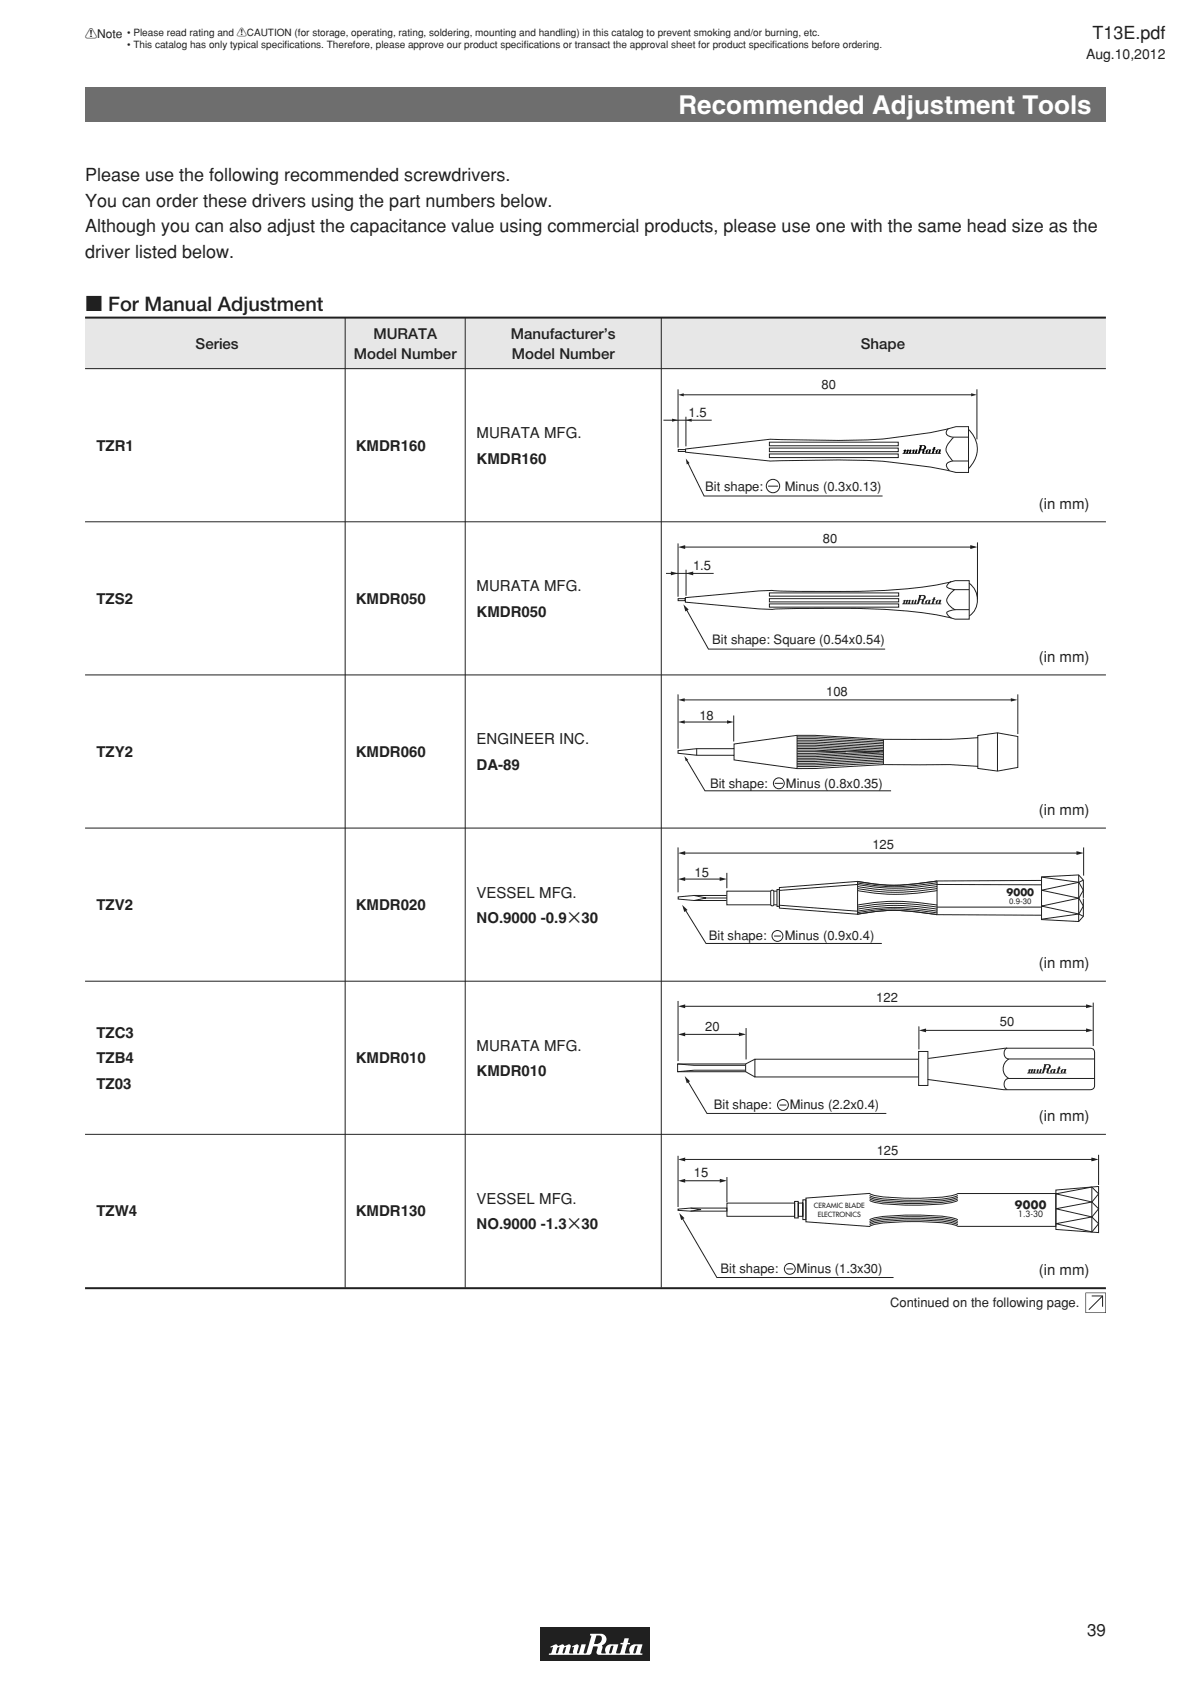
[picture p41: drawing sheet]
<svg xmlns="http://www.w3.org/2000/svg" width="210mm" height="297mm" viewBox="0 0 210 297" stroke-linecap="round" stroke-linejoin="round" font-family="sans-serif">
<defs><g id="words">
<text font-size="4.6" fill="#fff" x="119.6" y="20.1">Recommended Adjustment Tools</text>
<text font-size="3.5" fill="#231f20" x="15" y="54.9">c For Manual Adjustment</text>
<g font-size="3.2" fill="#231f20">
<text x="192.6" y="6.8">T13E.pdf</text>
<text x="15" y="32">Please use the following recommended screwdrivers.</text>
<text x="15" y="36.5">You can order these drivers using the part numbers below.</text>
<text x="15" y="41">Although you can also adjust the capacitance value using commercial products, please use one with the same head size as the</text>
<text x="15" y="45.5">driver listed below.</text>
</g>
<text font-size="3" fill="#231f20" x="191.7" y="288.6">39</text>
<g font-size="2.6" fill="#231f20">
<text x="65.8" y="59.7">MURATA</text>
<text x="90.1" y="59.7">Manufacturer’s</text>
<text x="34.5" y="61.5">Series</text>
<text x="62.4" y="63.2">Model Number</text>
<text x="90.3" y="63.2">Model Number</text>
<text x="151.8" y="61.5">Shape</text>
<text x="84" y="77.3">MURATA MFG.</text>
<text x="17" y="79.5">TZR1</text>
<text x="62.7" y="79.5">KMDR160</text>
<text x="84" y="81.8">KMDR160</text>
<text x="183.2" y="89.7">(in mm)</text>
<text x="17" y="106.5">TZS2</text>
<text x="62.7" y="106.5">KMDR050</text>
<text x="84" y="104.3">MURATA MFG.</text>
<text x="84" y="108.8">KMDR050</text>
<text x="183.2" y="116.8">(in mm)</text>
<text x="84" y="131.3">ENGINEER INC.</text>
<text x="17" y="133.5">TZY2</text>
<text x="62.7" y="133.5">KMDR060</text>
<text x="84" y="135.8">DA-89</text>
<text x="183.2" y="143.8">(in mm)</text>
<text x="17" y="160.5">TZV2</text>
<text x="62.7" y="160.5">KMDR020</text>
<text x="84" y="158.3">VESSEL MFG.</text>
<text x="84" y="162.8">NO.9000 -0.9g30</text>
<text x="183.2" y="170.8">(in mm)</text>
<text x="17" y="183">TZC3</text>
<text x="84" y="185.3">MURATA MFG.</text>
<text x="17" y="187.5">TZB4</text>
<text x="62.7" y="187.5">KMDR010</text>
<text x="84" y="189.8">KMDR010</text>
<text x="17" y="192">TZ03</text>
<text x="183.2" y="197.8">(in mm)</text>
<text x="17" y="214.5">TZW4</text>
<text x="62.7" y="214.5">KMDR130</text>
<text x="84" y="212.3">VESSEL MFG.</text>
<text x="84" y="216.8">NO.9000 -1.3g30</text>
<text x="183.2" y="224.8">(in mm)</text>
</g>
<text font-size="2.5" fill="#231f20" x="191.5" y="10.3">Aug.10,2012</text>
<g font-size="2.3" fill="#231f20">
<text x="144.9" y="68.6">80</text>
<text x="121.4" y="73.5">1.5</text>
<text x="124.4" y="86.6">Bit shape:</text>
<text x="138.4" y="86.6">Minus (0.3x0.13)</text>
<text x="145.1" y="95.8">80</text>
<text x="122.2" y="100.5">1.5</text>
<text x="125.6" y="113.6">Bit shape: Square (0.54x0.54)</text>
<text x="145.7" y="122.7">108</text>
<text x="123.3" y="127">18</text>
<text x="125.2" y="138.9">Bit shape:</text>
<text x="138.6" y="138.9">Minus (0.8x0.35)</text>
<text x="153.8" y="149.8">125</text>
<text x="122.5" y="154.6">15</text>
<text x="125" y="165.7">Bit shape:</text>
<text x="138.4" y="165.7">Minus (0.9x0.4)</text>
<text x="154.5" y="176.8">122</text>
<text x="124.3" y="181.8">20</text>
<text x="176.3" y="181">50</text>
<text x="125.9" y="195.6">Bit shape:</text>
<text x="139.2" y="195.6">Minus (2.2x0.4)</text>
<text x="154.6" y="203.8">125</text>
<text x="122.4" y="207.7">15</text>
<text x="127.1" y="224.5">Bit shape:</text>
<text x="140.4" y="224.5">Minus (1.3x30)</text>
<text x="156.9" y="230.5">Continued on the following page.</text>
</g>
<text font-size="2.1" fill="#231f20" x="15" y="6.7">!Note</text>
<text font-size="2" fill="#231f20" x="178.9" y="213.2">9000</text>
<g font-size="1.8" fill="#231f20">
<text x="22.4" y="6.4">• Please read rating and !CAUTION (for storage, operating, rating, soldering, mounting and handling) in this catalog to prevent smoking and/or burning, etc.</text>
<text x="22.4" y="8.5">• This catalog has only typical specifcations. Therefore, please approve our product specif</text>
<text x="50.2" y="8.5">i</text>
<text x="92.3" y="8.5">i cations or transact the approval sheet for product specif</text>
<text x="136.2" y="8.5">i cations before ordering.</text>
<text x="177.5" y="158">9000</text>
</g>
<text font-size="1.5" fill="#231f20" x="179.5" y="214.7">1.3-30</text>
<text font-size="1.4" fill="#231f20" x="177.9" y="159.4">0.9-30</text>
<g font-size="1.2" fill="#231f20">
<text x="143.5" y="213.1">CERAMIC BLADE</text>
<text x="144.2" y="214.6">ELECTRONICS</text>
</g>
</g></defs>
<path d="M15 15.5h180v6h-180z" fill="#6d6e70"/>
<path d="M15 56h180v9h-180z" fill="#e6e7e8"/>
<path d="M15 56h180M15 227.2h180" fill="none" stroke="#231f20" stroke-width=".35"/>
<path d="M60.9 56v171.1M82 56v171.1M116.6 56v171.1M15 65h180M15 92h180M15 119h180M15 146h180M15 173.1h180M15 200.1h180" fill="none" stroke="#231f20" stroke-width=".18"/>
<path d="M191.5 228.1h3.4v3.4h-3.4zM191.4 228v3.6h3.6v-3.6z" fill="#231f20"/>
<path d="M119.6 79.3h1.3v.3h-1.3zM120.4 69.6h51M120.9 79.2l14.9-1.7 4.9 .1a116.2 116.2 0 0 0 17.3-.5l1.2-.1a54.7 54.7 0 0 0 9.4-1.8h2.2v8.1h-2.2a95.9 95.9 0 0 0-22.2-2.2l-10.6 .2-14.9-1.5zM135.7 78h22.7v.6h-22.7zM135.7 79h22.7v.7h-22.7zM167.2 75.6a.78 .78 0 0 0 0 1.3l.8 .2h2.8M168.1 77.2l-.1 .1a4.1 4.1 0 0 0-1.2 1.9 5.1 5.1 0 0 0 1.2 2.1M170.8 75.8a4.7 4.7 0 0 1 0 6.8M135.7 80.1h22.7v.6h-22.7zM170.8 81.3h-2.8l-.7 .2-.4 .3a1.1 1.1 0 0 0 .5 1.2M192.5 228.6h1.9v1.9M194.4 228.6l-2.4 2.4" fill="none" stroke="#231f20" stroke-width=".18"/>
<g fill="#231f20">
<path d="M171.2 69.4l1.1 .2-1.1 .3z"/>
<path d="M119.6 69.6l1-.2v.5z"/>
</g>
<path d="M117 74.1h8.5M119.6 68.7v10.2M120.9 73.5v5.2M172.3 68.7v8.8" fill="none" stroke="#231f20" stroke-width=".18"/>
<g fill="#231f20">
<path d="M118.5 73.8l1 .3-1 .3z"/>
<path d="M120.9 74.1l1.1-.3v.6z"/>
</g>
<path d="M121.2 81.4l2.9 6.1h31.5" fill="none" stroke="#231f20" stroke-width=".18"/>
<path d="M120.9 80.9l.7 .8-.5 .2z" fill="#231f20"/>
<path d="M165.4 79.4h.2l-.3 .5zM163.7 79.4h.1l-.2 .5zM162.6 78.6l.3 .1a.39 .39 0 0 1 0 .4 .39 .39 0 0 1-.5 .1zM160.2 79.5h.2l-.2 .4zM159.7 79.5h.2l-.2 .4zM159.2 79.4l.2 .1-.3 .5h2.9l.2-.1 .2-.5h.3l-.1 .5 .2 .1h3.1l-.1-.1 .1-.6h-.5a.56 .56 0 0 0-.4 .6h-.4l.2-.6 .2-.1-.1-.1v-.3h-.3l-.1 .4h-.2l.2 .1-.3 .6h-.2l.2-.6h-.6a.56 .56 0 0 0-.4 .6h-.3l.1-.5a.46 .46 0 0 0 .3-.5 .46 .46 0 0 0-.4-.4h-.8l.1 .2-.4 1.2h-.2l.2-.6h-.3l-.3 .6 .1-.5-.1-.1-.4 .1 .1 .1v.4h-.3l.1-.5-.1-.1-.3 .1-.2-.1-.3 .1-.2-.1z" fill="#000"/>
<g fill="none" stroke="#231f20" stroke-width=".18">
<path d="M135.4 85.7h1.8"/>
<circle cx="136.3" cy="85.7" r="1.18"/>
</g>
<path d="M159.2 106l.3-.2 .2 .1 .3-.1 .1 .1 .4-.1-.1 .6 .4 .1-.1-.6 .4-.1v.6l.3-.6h.2l-.1 .5 .1 .2 .4-1.5 .9-.1a.49 .49 0 0 1 .3 .5 .49 .49 0 0 1-.3 .4l-.1 .6h.4a.59 .59 0 0 1 .2-.6 .59 .59 0 0 1 .7 0l-.2 .6 .2 .1 .2-.1 .1-.5-.1-.2h.2l.1-.4h.3l-.1 .4h.2l-.2 .1-.2 .6 .4 .1v-.4l.3-.3h.6l-.1 .6 .2 .1-3.4 .1-.1-.2 .1-.5-.3-.1-.4 .8h-2.8l.2-.6z" fill="#231f20"/>
<g fill="#fff">
<path d="M159.6 106h.2l-.2 .4z"/>
<path d="M160.1 106h.1l-.1 .4h-.1z"/>
<path d="M162.4 105.1h.1a.27 .27 0 0 1 .4 .1 .27 .27 0 0 1-.1 .3l-.2 .2h-.3z"/>
<path d="M163.5 105.9h.3l-.2 .5h-.1z"/>
<path d="M165.4 105.9h.2l-.1 .5h-.2z"/>
</g>
<path d="M119.6 95.8v9.4M120.6 96.5h50.7M172.4 95.7v10M119.6 105.6h1.2v.3h-1.2zM120.8 105.4l13.1-1.2 2.2-.1a204.6 204.6 0 0 0 25-.4l4.7-.6 2.6-.7h2.5v6.8h-2.5a70.6 70.6 0 0 0-16.3-1.9h-10.8l-5.2 .2-2.2-.1-13.1-1.2zM135.7 104.6h22.8v.5h-22.8zM135.7 105.6h22.8v.6h-22.8zM135.7 106.5h22.8v.6h-22.8zM167.8 102.5a1.38 1.38 0 0 0-.9 1l.4 .3 .8 .1 2.8 .1M168.3 104l-.3 .3a2.87 2.87 0 0 0-1.1 1.6 2.41 2.41 0 0 0 1.6 1.6M170.9 107.5l-2.8 .1-.8 .2-.4 .3a1.38 1.38 0 0 0 .9 .9M170.9 102.8a3.6 3.6 0 0 1 0 5.8" fill="none" stroke="#231f20" stroke-width=".18"/>
<g fill="#231f20">
<path d="M119.6 96.5l1.2-.3v.6z"/>
<path d="M171.1 96.1l1.3 .4-1.3 .3z"/>
<path d="M171.2 96.2l.9 .3-.9 .2z"/>
</g>
<path d="M117.4 101.1h8.4M121 100.5v4.6" fill="none" stroke="#231f20" stroke-width=".18"/>
<g fill="#231f20">
<path d="M118.3 100.8l1.3 .3-1.3 .4z"/>
<path d="M121 101.1l1.2-.3v.7z"/>
</g>
<path d="M121 107.5l3.9 7h31.2" fill="none" stroke="#231f20" stroke-width=".18"/>
<path d="M120.5 106.6l.9 .9-.6 .3z" fill="#231f20"/>
<g fill="none" stroke="#231f20" stroke-width=".18">
<path d="M119.6 132.4l3.2-.4h6.6v-.8l11.1-1.5h3.2l12.1 .7a171.6 171.6 0 0 0 16.6-.3v-.4l3.5-.5 3.6 .7v5.4l-3.6 .7-3.5-.5v-.3l-5-.4 .1 .1-11.7-.1-12.1 .7-3.2 .1-11.1-1.6v-.8h-6.6l-3.2-.4zM119.6 122.5v9.5M120.2 127.3h8.6M120.4 123.4h58.3M121.1 134l3.2 5.5h32.8M122.8 132v1.2M129.4 126.2v4.6M129.4 132v1.2M140.5 129.7v5.9M140.5 132.3h3.2l5.4 .3M140.5 130h3.2l12.1 .6M140.5 130.3h3.2l12.1 .6"/>
<path d="M140.5 130.6h3.2l12.1 .6M140.5 130.9h3.2l12.1 .6M140.5 131.1h3.2l12.1 .7M140.5 131.4h3.2l12.1 .7M140.5 131.7h3.2l12.1 .7M140.5 132h3.2l11.4 .6-11.4 .6h-3.2M140.6 132.6h15.1M149.1 132.6l-5.4 .3h-3.2M155.8 134.5l-12.1 .7h-3.2M155.8 134.2l-12.1 .7h-3.2M155.8 134l-12.1 .6h-3.2M155.8 133.7l-12.1 .6h-3.2"/>
<path d="M155.8 133.4l-12.1 .6h-3.2M155.8 133.1l-12.1 .6h-3.2M155.8 132.8l-12.1 .6h-3.2M155.8 130.4v4.4M172.4 130.1v5.1M175.9 129.2v6.8M179.5 122.5v7"/>
</g>
<g fill="#231f20">
<path d="M120.7 133.3l.6 .7-.4 .3z"/>
<path d="M119.6 127.3l1.1-.3v.6z"/>
<path d="M119.6 123.4l1.1-.3v.6z"/>
<path d="M128.2 127l1.2 .3-1.2 .3z"/>
<path d="M178.2 123.1l1.2 .3-1.2 .3z"/>
</g>
<g fill="none" stroke="#231f20" stroke-width=".18">
<path d="M136.6 138.2h1.5M128.1 157.9h-5.7l-2.8 .3v.4l2.8 .2h5.7M137 157.2h-8.8v2.4h8.8"/>
<circle cx="137.3" cy="138.1" r=".96"/>
</g>
<path d="M136 157a.28 .28 0 0 1 .4 .3v2.2a.28 .28 0 0 1-.2 .3 .28 .28 0 0 1-.3-.3v-2.2z" fill="#fff"/>
<g fill="none" stroke="#231f20" stroke-width=".18">
<path d="M120.6 155h6.5M122.3 157.9l2.2 .5-2.1 .4M124.5 158.4h3.7M128.2 153.9v2.7M136 157a.28 .28 0 0 1 .4 .3v2.2a.28 .28 0 0 1-.2 .3 .28 .28 0 0 1-.3-.3v-2.2zM137 156.9h.4v2.9h-.4zM137.5 159.7l13.7 1a37.1 37.1 0 0 1 14 0M151.2 156.3a37.1 37.1 0 0 0 14 0M151.2 156.7a37.1 37.1 0 0 0 14 0M151.2 160a37.1 37.1 0 0 1 14 0h18.4M151.2 157.1a37.1 37.1 0 0 0 14 0M151.2 159.6a37.1 37.1 0 0 1 14 0"/>
<path d="M165.2 155.7a36.6 36.6 0 0 1-14 0M183.6 155.3l-18.4 .1a35.4 35.4 0 0 1-14 0l-13.8 1.1v3.7l13.8 1a33.3 33.3 0 0 1 13.4 0l.6 .1 18.4 .1M183.6 157l6.6-1.4 .8 1.4-.8 1.4zM183.6 159.8l6.6-1.4 .8 1.4-.8 1.4zM183.6 156.1l-18.4-.1a38 38 0 0 1-14 0l-13.7 1M183.6 154.7l6.6 .9 .8-.4M190.2 154.3v8.2M191 158.4v-3.2l-.8-.9-6.6 .4v7.5l6.6 .3 .8-.9v-3.1M151.2 161.2h.2a33.4 33.4 0 0 1 13.2 0l.6 .1M151.2 161a35.6 35.6 0 0 1 14 0M151.2 160.3a37.1 37.1 0 0 1 14 0M165.2 161.3v-5.9a35.4 35.4 0 0 1-14 0v5.9"/>
<path d="M191 161.6l-.8-.4-6.6 .9"/>
</g>
<g fill="#231f20">
<path d="M119.6 155l1.2-.3v.7z"/>
<path d="M126.9 154.7l1.3 .3-1.3 .4z"/>
</g>
<path d="M120.6 150.5h69.4" fill="none" stroke="#231f20" stroke-width=".18"/>
<g fill="#231f20">
<path d="M189.8 150.1l1.3 .3-1.3 .4z"/>
<path d="M119.6 150.5l1.2-.4v.7z"/>
</g>
<path d="M119.6 149.5v7.9M191.1 149.5v4.9M120.8 160.5l3.7 5.9h31" fill="none" stroke="#231f20" stroke-width=".18"/>
<path d="M120.3 159.6l.9 .9-.5 .3z" fill="#231f20"/>
<g fill="none" stroke="#231f20" stroke-width=".18">
<path d="M136.5 165.1h1.2"/>
<circle cx="137.1" cy="165.1" r=".96"/>
</g>
<path d="M181.2 188.7l.4-.2 .1 .2 .4-.2 .1 .2 .3-.2v.6l.3 .1v-.5l.3-.2v.7l.3-.7h.2l-.1 .6 .2 .1 .4-1.5h.9a.49 .49 0 0 1 .3 .4 .49 .49 0 0 1-.3 .5l-.2 .6h.4a.59 .59 0 0 1 .3-.6 .59 .59 0 0 1 .6 0l-.1 .5 .2 .1 .1-.1 .2-.5-.2-.1 .2-.1 .2-.3h.2v.4h.2l-.3 .1-.1 .6h.4l-.1-.3 .3-.3 .7-.1-.1 .6 .1 .2h-3.3l-.2-.2 .1-.5h-.3l-.4 .7h-2.8l.3-.5z" fill="#231f20"/>
<g fill="#fff">
<path d="M181.7 188.8h.1l-.2 .4z"/>
<path d="M182.1 188.8l.2-.1-.1 .5h-.1z"/>
<path d="M184.5 187.9l.1-.1a.27 .27 0 0 1 .3 .1 .27 .27 0 0 1 0 .4l-.2 .1h-.4z"/>
<path d="M185.6 188.7h.2l-.2 .5h-.1z"/>
<path d="M187.5 188.7h.2l-.2 .5h-.1z"/>
</g>
<path d="M119.5 187.6l2.9 .3h9M131.4 188.7h-9l-2.9 .3M131.5 187.6h-12v1.4h12M133.1 186.8l-1.6 .8v1.4l1.6 .9M161.9 186.8h-28.8v3.1h28.8M162 185.4h1.6v6h-1.6zM163.1 181.7h28.6M163.7 186.7l13.5-1.8h15.4l.3 .2 .1 .6v5.8a.71 .71 0 0 1-.8 .7h-15.2l-13.4-1.8M177.6 184.8a1.04 1.04 0 0 0-.5 1.1 1.04 1.04 0 0 0 .8 .9h15.1M177.9 186.8a1.96 1.96 0 0 0 0 3.4M193 190.2h-15.1a1.04 1.04 0 0 0-.8 .9 1.04 1.04 0 0 0 .5 1" fill="none" stroke="#231f20" stroke-width=".18"/>
<g fill="#231f20">
<path d="M162 181.7l1.3-.3v.7z"/>
<path d="M191.5 181.4l1.3 .3-1.3 .4z"/>
</g>
<path d="M192.8 176.8v7.7M120.6 182.4h9.9M131.6 181.3v5.5M162 181v4.1" fill="none" stroke="#231f20" stroke-width=".18"/>
<g fill="#231f20">
<path d="M119.6 182.4l1.2-.3v.7z"/>
<path d="M130.3 182.1l1.3 .3-1.3 .4z"/>
</g>
<path d="M119.6 176.5v10.6M120.6 177.5h71.1" fill="none" stroke="#231f20" stroke-width=".18"/>
<g fill="#231f20">
<path d="M191.5 177.1l1.3 .4-1.3 .3z"/>
<path d="M119.6 177.5l1.2-.4v.7z"/>
</g>
<path d="M121.3 190.7l3.4 5.7h31.6" fill="none" stroke="#231f20" stroke-width=".18"/>
<path d="M120.7 189.8l1 .9-.6 .3z" fill="#231f20"/>
<g fill="none" stroke="#231f20" stroke-width=".18">
<path d="M137.5 194.9h1.1M119.6 203.8v9.1M120.6 204.5h72.1M193.7 203.7v5.3"/>
<circle cx="138.1" cy="194.9" r=".96"/>
</g>
<g fill="#231f20">
<path d="M119.6 204.5l1.2-.3v.6z"/>
<path d="M192.4 204.1l1.3 .4-1.3 .3z"/>
<path d="M192.5 204.2l.9 .3-.9 .2z"/>
</g>
<path d="M120.1 208.2h7.2M128.2 207.6v4.4" fill="none" stroke="#231f20" stroke-width=".18"/>
<g fill="#231f20">
<path d="M126.9 207.9l1.3 .3-1.3 .4z"/>
<path d="M119.6 208.2l1.2-.3v.7z"/>
</g>
<path d="M120.3 214.8l6.1 10.5h31.2" fill="none" stroke="#231f20" stroke-width=".18"/>
<path d="M119.8 213.9l.9 .9-.6 .4z" fill="#231f20"/>
<g fill="none" stroke="#231f20" stroke-width=".18">
<path d="M119.6 213.2l2.2-.1h6.4v.5h-6.4l-2.2-.1zM121.8 213.1l1.8 .2-1.8 .3M128.2 212.2h11.9v2.3h-11.9zM140.1 211.9h.6v2.9h-.6zM140.7 212.2h.9v2.3h-.9zM141.6 211.6h.5v3.5h-.5zM142.1 211.3l11.2-.8a13.5 13.5 0 0 0 5.3 .8h1.7a40.6 40.6 0 0 0 8-.6l.6-.2h17.3v5.8h-17.3a18.1 18.1 0 0 0-6.7-.8h-1.4a33.4 33.4 0 0 0-7.1 .6l-.4 .2-11.2-.8zM153.3 210.8a13.5 13.5 0 0 0 5.3 .8l1.7 .1a40.6 40.6 0 0 0 8-.6l.6-.3M153.3 211.1a13.5 13.5 0 0 0 5.3 .8l1.7 .1a40.6 40.6 0 0 0 8-.6l.6-.3M153.3 211.4a13.5 13.5 0 0 0 5.3 .8l1.7 .1a40.6 40.6 0 0 0 8-.6l.6-.3M153.3 211.7a13.5 13.5 0 0 0 5.3 .8h1.7a40.6 40.6 0 0 0 8-.5l.6-.3M168.9 216a18.1 18.1 0 0 0-6.7-.8h-1.4a33.4 33.4 0 0 0-7.1 .6l-.4 .2"/>
<path d="M168.9 215.7a18.1 18.1 0 0 0-6.7-.8h-1.4a33.4 33.4 0 0 0-7.1 .6l-.4 .2M168.9 215.4a18.1 18.1 0 0 0-6.7-.8h-1.4a33.4 33.4 0 0 0-7.1 .6l-.4 .2M168.9 215.1a18.1 18.1 0 0 0-6.7-.8h-1.4a33.4 33.4 0 0 0-7.1 .6l-.4 .3M186.2 210.6l6.3-1.2 1.2 1.2-1.2 1.4zM186.2 213.2l6.3-1.2 1.2 1.2-1.2 1.4zM186.2 215.8l6.3-1.2 1.2 1.2-1.2 1.5zM186.2 209.9l7.5-.6v8.1l-7.5-.6zM192.5 209.4v7.9M138.7 223.8h1.2"/>
<circle cx="139.3" cy="223.8" r=".96"/>
</g>
<path d="M95.3 287h19.4v6h-19.4z" fill="#231f20"/>
<path d="M106.8 291.5h.1" fill="none" stroke="#231f20" stroke-width=".18"/>
<path d="M97.1 290.4l.8-.4a.42 .42 0 0 1 .5 .3l.1 .2-.3 .1-.1 1 .3-.1 .3-1h-.2v-.2l.7-.3 .3 .3h.2l-.1 .2-.2 .1-.2 .8 .2 .2 .2-.1 .2-1h-.2l.1-.2 .6-.3 .4 .3-.3 1.3h.6l.2-1.1h-.3v-.1l.8-.4h.2l.1 .4-.3 1.1 .2 .1 .2-.1 .4-1.5h.7l.1 .1-.4 1.4 .3 .1 .2-.1 .9-3-.3-.1 .1-.2 1.9-.1a1.05 1.05 0 0 1 .9 1 1.05 1.05 0 0 1-.8 1.1l.1 .4-.2 1h.8a1.12 1.12 0 0 1 .9-1.6l1.3 .1-.2 .6h-.7v-.5l-.4 .2-.3 1.2h.4l.3-.9h.7l-.2 .8 .2 .1h.4l.2-.1 .4-1.4-.4-.1v-.2l.5-.1 .2-.8 .8 .1-.2 .7 .4 .1v.1l-.5 .1-.4 1.5 .1 .1h.8a1.12 1.12 0 0 1 .9-1.6l1.3 .1-.2 .5h-.7v-.4l-.4 .2-.3 1.2h.3l.4-1h.7l-.2 .9 .4 .1-.1 .2-7.4 .1a.48 .48 0 0 1-.6-.6l.2-.8-.1-.1h-.4l.1-.5h.2a.93 .93 0 0 0 .9-.9 .47 .47 0 0 0-.4-.6l-.6 .1-.4 1.4h.3l-.1 .5h-.3l-.3 1.2-.3 .2-7.2 .1v-.3l.4-.1 .3-1-.4 .1z" fill="#fff"/>
<use href="#words"/>
</svg>
